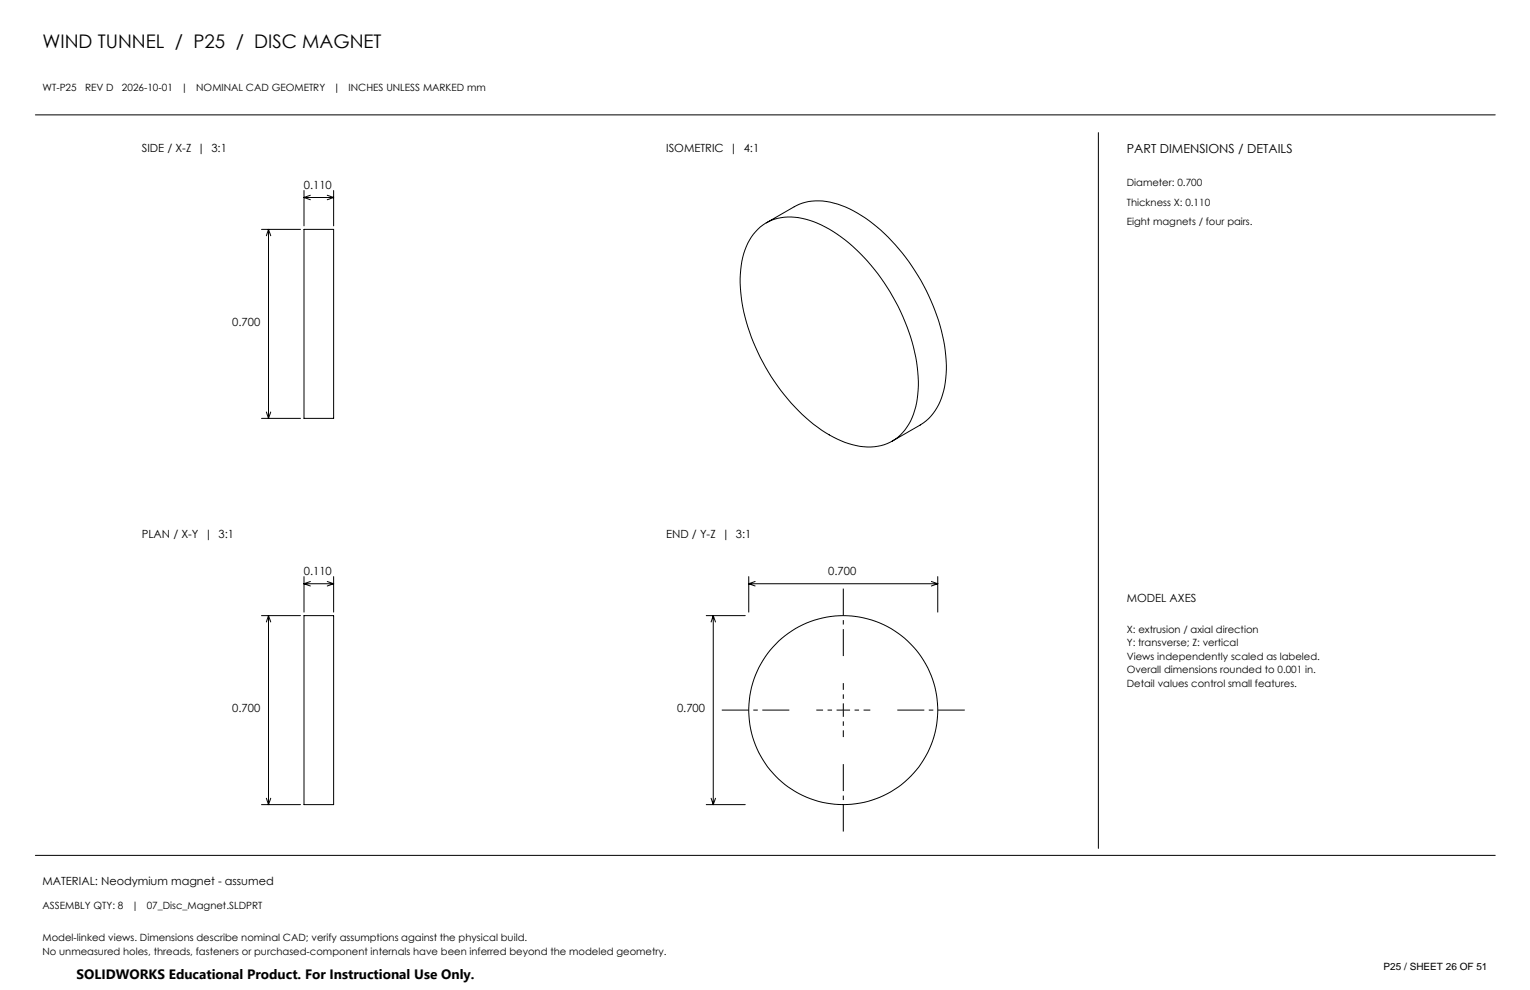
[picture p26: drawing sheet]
<svg xmlns="http://www.w3.org/2000/svg" width="432mm" height="279mm" viewBox="0 0 432 279" stroke-linecap="round" stroke-linejoin="round" font-family="sans-serif">
<defs><g id="words">
<text font-size="5.3" x="12" y="13.5">WIND TUNNEL / P25 / DISC MAGNET</text>
<text font-size="3.8" x="21.6" y="276.3">SOLIDWORKS Educational Product. For Instructional Use Only.</text>
<text font-size="3.5" x="318" y="43.2">PART DIMENSIONS / DETAILS</text>
<g font-size="3.2">
<text x="40" y="42.9">SIDE / X-Z | 3:1</text>
<text x="188" y="42.9">ISOMETRIC | 4:1</text>
<text x="85.8" y="53.2">0.110</text>
<text x="65.6" y="91.9">0.700</text>
<text x="40" y="151.9">PLAN / X-Y | 3:1</text>
<text x="188" y="151.9">END / Y-Z | 3:1</text>
<text x="85.8" y="162.2">0.110</text>
<text x="233.7" y="162.2">0.700</text>
<text x="318" y="169.9">MODEL AXES</text>
<text x="65.6" y="200.9">0.700</text>
<text x="191.1" y="200.9">0.700</text>
<text x="12" y="249.9">MATERIAL: Neodymium magnet - assumed</text>
</g>
<g font-size="2.8">
<text x="12" y="25.6">WT-P25</text>
<text x="24" y="25.6">REV D</text>
<text x="34.4" y="25.6">2026-10-01</text>
<text x="51.1" y="25.6">|</text>
<text x="55.4" y="25.6">NOMINAL CAD GEOMETRY</text>
<text x="94.1" y="25.6">|</text>
<text x="98.4" y="25.6">INCHES UNLESS MARKED mm</text>
<text x="318" y="52.6">Diameter: 0.700</text>
<text x="318" y="58.1">Thickness X: 0.110</text>
<text x="318" y="63.6">Eight magnets / four pairs.</text>
<text x="318" y="178.6">X: extrusion / axial direction</text>
<text x="318" y="182.4">Y: transverse; Z: vertical</text>
<text x="318" y="186.3">Views independently scaled as labeled.</text>
<text x="318" y="190.1">Overall dimensions rounded to 0.001 in.</text>
<text x="318" y="193.9">Detail values control small features.</text>
<text x="12" y="256.6">ASSEMBLY QTY: 8</text>
<text x="37.2" y="256.6">|</text>
<text x="41.4" y="256.6">07_Disc_Magnet.SLDPRT</text>
<text x="12" y="265.6">Model-linked views. Dimensions describe nominal CAD; verify assumptions against the physical build.</text>
<text x="12" y="269.4">No unmeasured holes, threads, fasteners or purchased-component internals have been inferred beyond the modeled geometry.</text>
<text x="390.5" y="273.8">P25 / SHEET 26 OF 51</text>
</g>
</g></defs>
<g fill="none" stroke="#000" stroke-width=".28">
<path d="M10 32.4h412M310 37.4v202M85.8 53.8v9.9M85.8 55.7h8.4M85.8 55.7l1.8 .7M87.6 55.1l-1.8 .6M92.4 55.1l1.8 .6M94.2 53.8v9.9M94.2 55.7l-1.8 .7M73.8 64.7h11M75.8 64.7v53.4M75.8 64.7l-.6 1.8"/>
<path d="M75.8 64.7l.6 1.8M85.8 64.7h8.4v53.4h-8.4zM213.9 64.7a14.1 14.1 0 0 1 14.6-2.5 41.7 41.7 0 0 1 19.2 15 55.4 55.4 0 0 1 11.5 30.4 20.6 20.6 0 0 1-5 15.1 14.1 14.1 0 0 1-14.7 2.5 41.3 41.3 0 0 1-19.2-15 54 54 0 0 1-11.4-31.7 19.4 19.4 0 0 1 5-13.8zM216.3 62.9l7.9-4.6a15.5 15.5 0 0 1 13.3-.3 45.2 45.2 0 0 1 20.8 18.5 50.9 50.9 0 0 1 8.7 29.1 17.6 17.6 0 0 1-6.3 13.7l-8.9 5.2M73.8 118.1h11M75.2 116.3l.6 1.8M76.4 116.3l-.6 1.8M73.8 173.7h11M75.8 173.7v53.4M75.8 173.7l-.6 1.8M75.8 173.7l.6 1.8M85.8 173.7h8.4v53.4h-8.4z"/>
<path d="M85.8 162.7v10.1M85.8 164.7h8.4M85.8 164.7l1.8 .7M87.6 164.1l-1.8 .6M92.4 164.1l1.8 .6M94.2 162.7v10.1M94.2 164.7l-1.8 .7M199.3 173.7h11M201.3 173.7v53.4M201.3 173.7l-.6 1.8M201.3 173.7l.6 1.8M211.3 164.7h53.4"/>
<path d="M211.3 162.7v10.1M211.3 164.7l1.8 .7M213.1 164.1l-1.8 .6M262.9 164.1l1.8 .6M264.7 162.7v10.1M264.7 164.7l-1.8 .7M73.8 227.1h11M75.2 225.3l.6 1.8M76.4 225.3l-.6 1.8M199.3 227.1h11M200.7 225.3l.6 1.8M201.9 225.3l-.6 1.8"/>
<path d="M10 241.4h412"/>
<circle cx="238" cy="200.4" r="26.7"/>
</g>
<path d="M238 200.4v-7.6M238 200.4h-7.6M238 200.4v7.6M238 200.4h7.6" fill="none" stroke="#000" stroke-width=".28" stroke-dasharray="15.2 1.3 1.3 1.3" stroke-dashoffset="13.3" stroke-linecap="butt"/>
<path d="M238 185.2v-19.1M222.8 200.4h-19.1M238 215.6v19.1M253.2 200.4h19.1" fill="none" stroke="#000" stroke-width=".28" stroke-dasharray="15.2 1.3 1.3 1.3" stroke-dashoffset="7.6" stroke-linecap="butt"/>
<use href="#words"/>
</svg>
